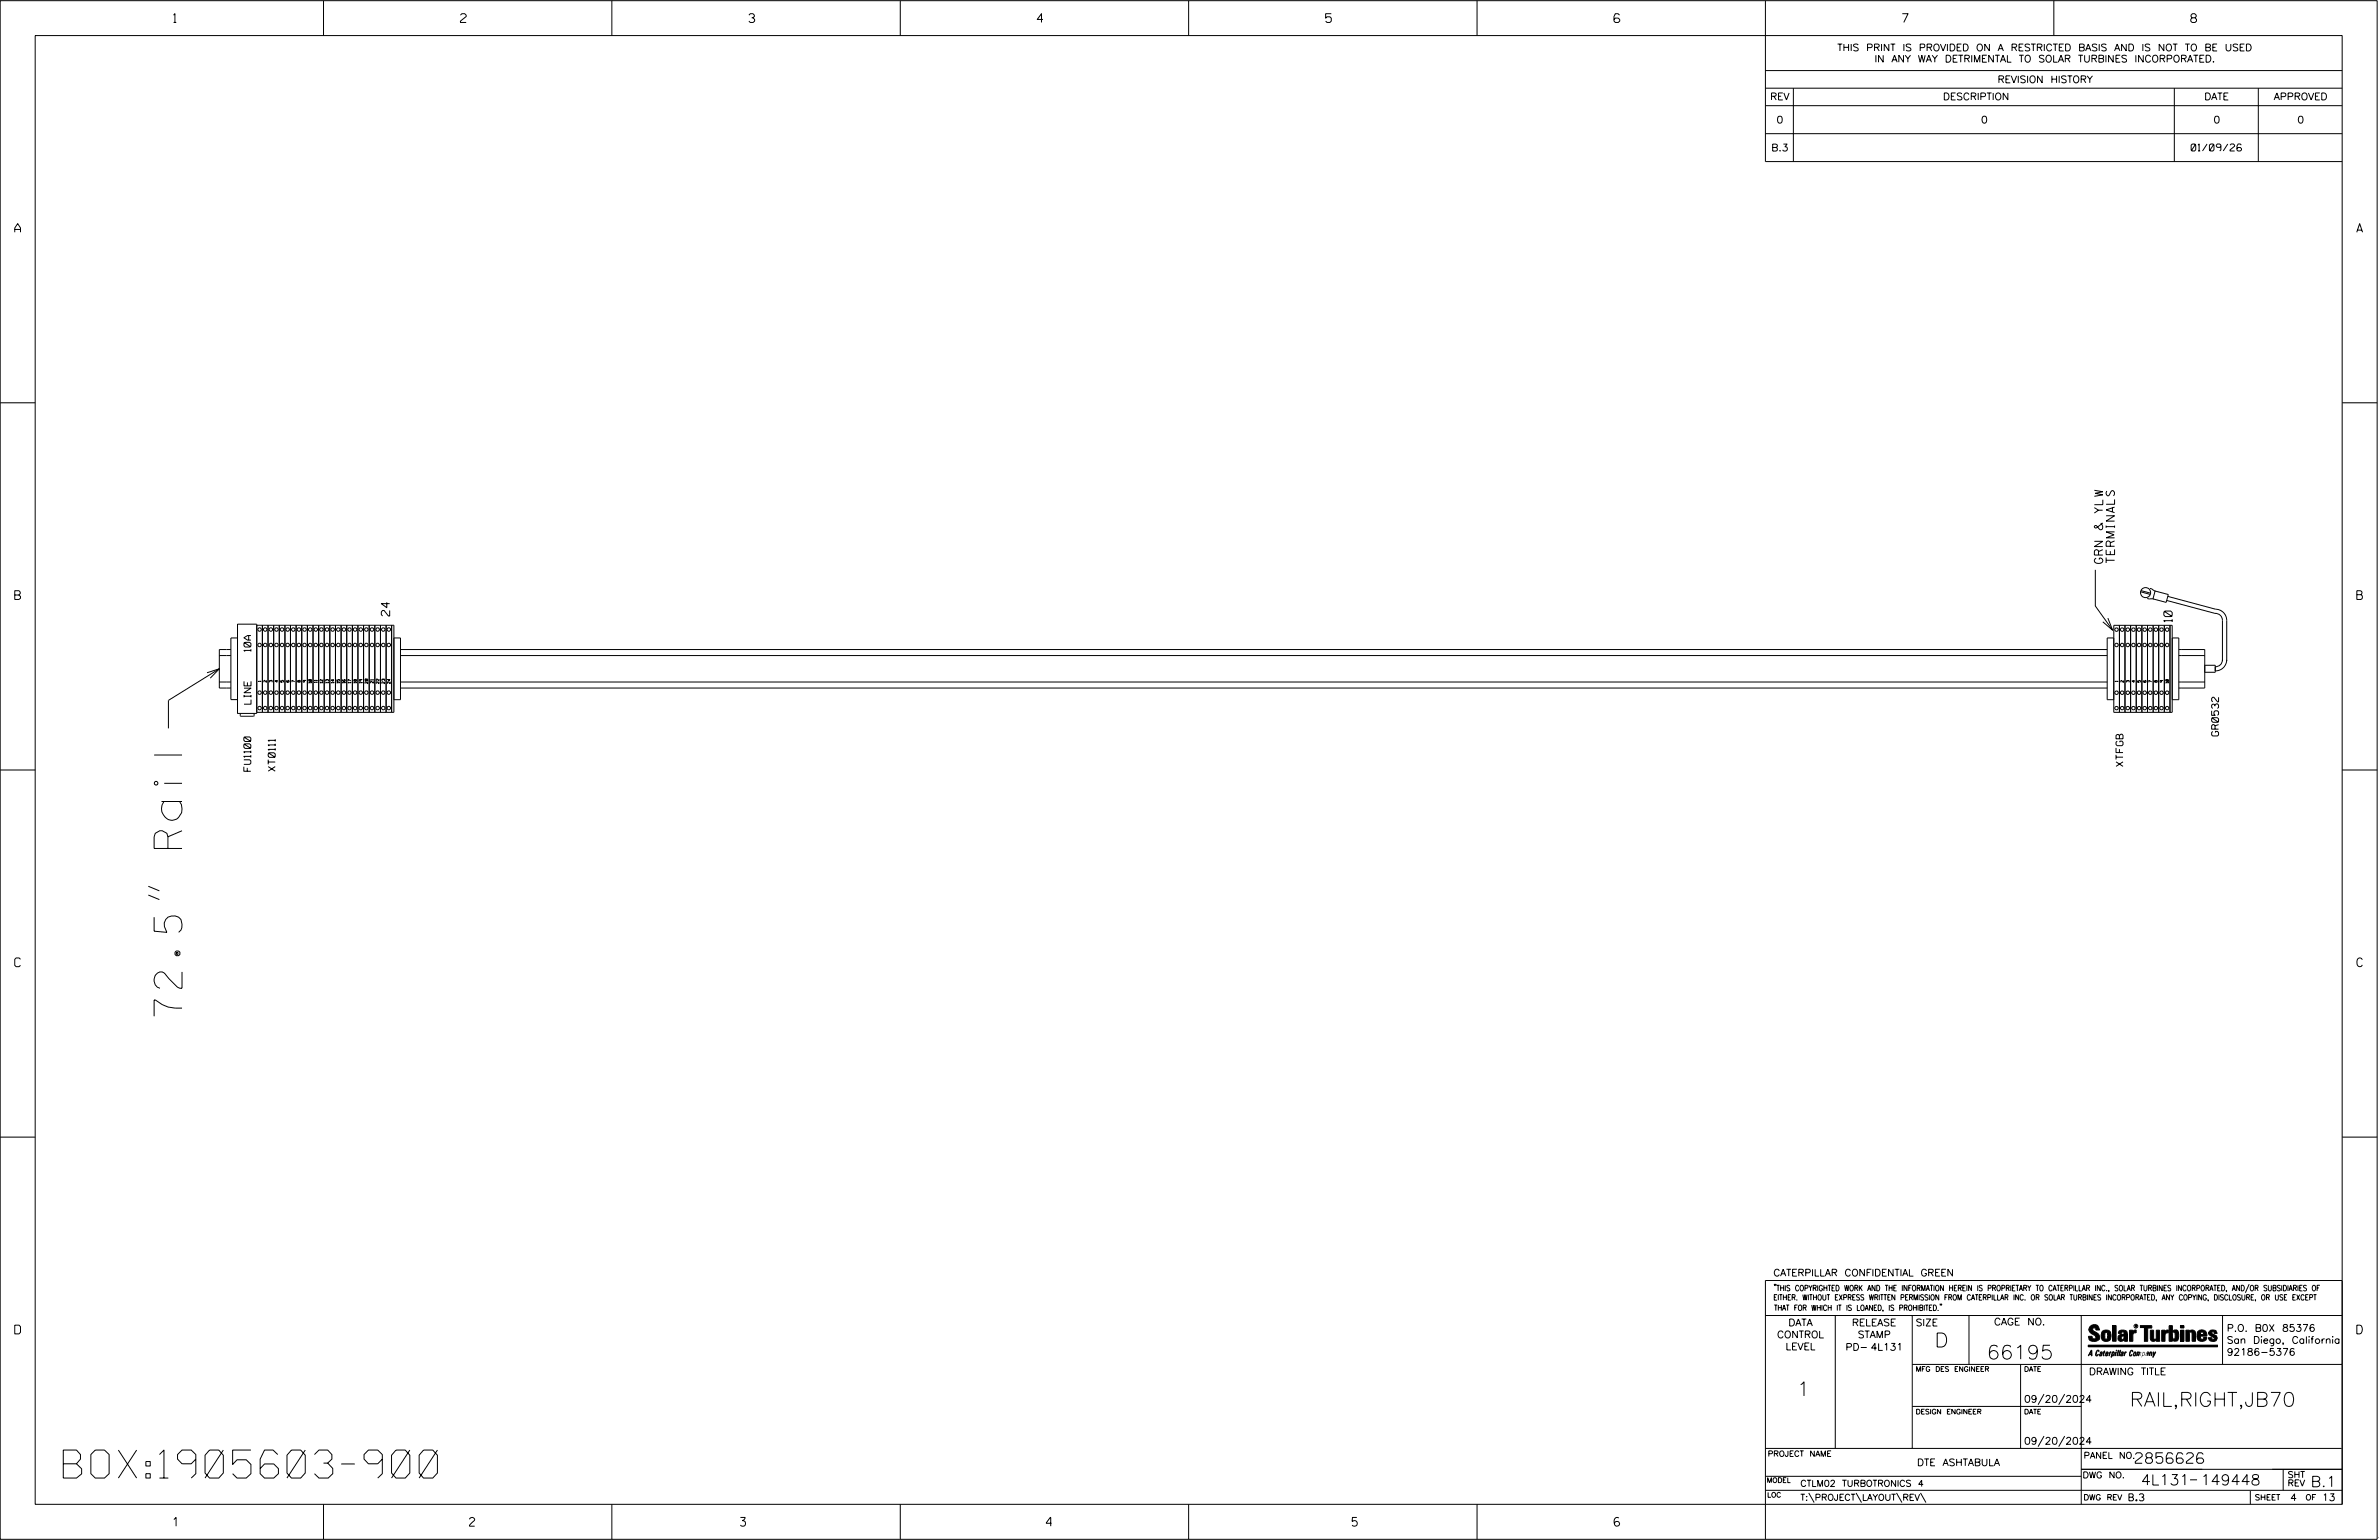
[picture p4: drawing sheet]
<svg xmlns="http://www.w3.org/2000/svg" width="864mm" height="559mm" viewBox="0 0 864 559" stroke-linecap="round" stroke-linejoin="round" font-family="sans-serif">
<defs><g id="words">
<g font-size="10.2">
<text x="66.1" y="368.8" transform="rotate(-90 66.1 368.8)">72.5&quot; Rail</text>
<text x="23" y="536.3">BOX:1905603-900</text>
</g>
<g font-size="5.1">
<text x="702.3" y="488.8">D</text>
<text x="721.2" y="493.2">66195</text>
<text x="652.2" y="506.5">1</text>
<text x="773.1" y="510.3">RAIL,RIGHT,JB70</text>
</g>
<g font-size="3.8">
<text x="775.1" y="531">2856626</text>
<text x="777.2" y="538.9">4L131</text>
<text x="798.8" y="538.9">149448</text>
<text x="838.8" y="539.5">B.1</text>
</g>
<g font-size="3.2">
<text x="63" y="8.2">1</text>
<text x="167.2" y="8.2">2</text>
<text x="271.8" y="8.2">3</text>
<text x="376.5" y="8.2">4</text>
<text x="481.2" y="8.2">5</text>
<text x="690.6" y="8.2">7</text>
<text x="795.3" y="8.2">8</text>
<text x="5.4" y="84.3">A</text>
<text x="855.5" y="84.3">A</text>
<text x="5.4" y="217.5">B</text>
<text x="855.6" y="217.5">B</text>
<text x="5.4" y="350.8">C</text>
<text x="855.6" y="350.8">C</text>
<text x="5.4" y="484">D</text>
<text x="855.6" y="484">D</text>
<text x="62.8" y="553.8">1</text>
<text x="170.4" y="553.8">2</text>
<text x="268.8" y="553.8">3</text>
<text x="379.8" y="553.8">4</text>
<text x="490.8" y="553.8">5</text>
<text x="585.9" y="553.8">6</text>
</g>
<g font-size="3">
<text x="763.3" y="204.4" transform="rotate(-90 763.3 204.4)">GRN &amp; YLW</text>
<text x="767.6" y="204.3" transform="rotate(-90 767.6 204.3)">TERMINALS</text>
<text x="141.5" y="223.5" transform="rotate(-90 141.5 223.5)">24</text>
<text x="788.5" y="225.7" transform="rotate(-90 788.5 225.7)">10</text>
</g>
<g font-size="2.5">
<text x="666.9" y="18.5">THIS PRINT IS PROVIDED ON A RESTRICTED BASIS AND IS NOT TO BE USED</text>
<text x="680.5" y="22.6">IN ANY WAY DETRIMENTAL TO SOLAR TURBINES INCORPORATED.</text>
<text x="725.1" y="30">REVISION HISTORY</text>
<text x="642.6" y="36.3">REV</text>
<text x="705.3" y="36.3">DESCRIPTION</text>
<text x="800.2" y="36.3">DATE</text>
<text x="825.4" y="36.3">APPROVED</text>
<text x="644.9" y="44.7">0</text>
<text x="719.1" y="44.7">0</text>
<text x="803.5" y="44.7">0</text>
<text x="834" y="44.7">0</text>
<text x="643" y="54.8">B.3</text>
<text x="795.4" y="54.8">01/09/26</text>
<text x="91.1" y="236.4" transform="rotate(-90 91.1 236.4)">10A</text>
<text x="91.1" y="255.5" transform="rotate(-90 91.1 255.5)">LINE</text>
<text x="805.4" y="267.1" transform="rotate(-90 805.4 267.1)">GR0532</text>
<text x="91" y="279.8" transform="rotate(-90 91 279.8)">FU1100</text>
<text x="99.9" y="279.8" transform="rotate(-90 99.9 279.8)">XT0111</text>
<text x="770.7" y="278.1" transform="rotate(-90 770.7 278.1)">XTFGB</text>
<text x="643.8" y="463">CATERPILLAR CONFIDENTIAL GREEN</text>
<text x="645.1" y="485.5">CONTROL</text>
<text x="649.2" y="481.1">DATA</text>
<text x="672.3" y="481.1">RELEASE</text>
<text x="674.4" y="485.5">STAMP</text>
<text x="695.4" y="481.1">SIZE</text>
<text x="723.8" y="480.8">CAGE NO.</text>
<text x="808.4" y="483.1">P.O. B0X 85376</text>
<text x="648.2" y="489.8">LEVEL</text>
<text x="669.9" y="490">PD- 4L131</text>
<text x="808.4" y="487.5">San Diego, California</text>
<text x="808.4" y="491.8">92186-5376</text>
<text x="758.3" y="498.9">DRAWING TITLE</text>
<text x="734.8" y="508.9">09/20/2024</text>
<text x="734.8" y="524.1">09/20/2024</text>
<text x="695.9" y="531.9">DTE ASHTABULA</text>
<text x="772.8" y="544.6">B.3</text>
<text x="831.4" y="544.6">4</text>
<text x="842.9" y="544.6">13</text>
</g>
<g font-size="2.3">
<text x="756.4" y="529.2">PANEL NO.</text>
<text x="653.5" y="539.4">CTLM02 TURBOTRONICS 4</text>
<text x="756" y="536.3">DWG NO.</text>
<text x="830.4" y="539.3">REV</text>
<text x="830.4" y="536.2">SHT</text>
<text x="653.5" y="544.5">T:\PROJECT\LAYOUT\REV\</text>
</g>
<g font-size="2">
<text x="643.8" y="468.4">&quot;THIS COPYRIGHTED WORK AND THE INFORMATION HEREIN IS PROPRIETARY TO CATERPILLAR INC., SOLAR TURBINES INCORPORATED, AND/OR SUBSIDIARIES OF</text>
<text x="643.8" y="471.8">EITHER. WITHOUT EXPRESS WRITTEN PERMISSION FROM CATERPILLAR INC. OR SOLAR TURBINES INCORPORATED, ANY COPYING, DISCLOSURE, OR USE EXCEPT</text>
<text x="644" y="475.6">THAT FOR WHICH IT IS LOANED, IS PROHIBITED.&quot;</text>
<text x="641.7" y="528.5">PROJECT NAME</text>
<text x="756.3" y="544.3">DWG REV</text>
<text x="818.5" y="544.3">SHEET</text>
<text x="836.9" y="544.3">OF</text>
</g>
<g font-size="1.8">
<text x="695.4" y="497.6">MFG DES ENGINEER</text>
<text x="734.8" y="497.6">DATE</text>
<text x="695.4" y="513.1">DESIGN ENGINEER</text>
<text x="734.8" y="513.1">DATE</text>
<text x="641.3" y="538">MODEL</text>
<text x="641.5" y="543.3">LOC</text>
</g>
<g font-size="1">
<text x="94.7" y="247.4" transform="rotate(-90 94.7 247.4)">1</text>
<text x="96.8" y="247.5" transform="rotate(-90 96.8 247.5)">2</text>
<text x="98.8" y="247.5" transform="rotate(-90 98.8 247.5)">3</text>
<text x="100.9" y="247.5" transform="rotate(-90 100.9 247.5)">4</text>
<text x="102.9" y="247.5" transform="rotate(-90 102.9 247.5)">5</text>
<text x="104.9" y="247.5" transform="rotate(-90 104.9 247.5)">6</text>
<text x="107" y="247.5" transform="rotate(-90 107 247.5)">7</text>
<text x="109" y="247.5" transform="rotate(-90 109 247.5)">8</text>
<text x="111.1" y="247.5" transform="rotate(-90 111.1 247.5)">9</text>
<text x="113.1" y="247.9" transform="rotate(-90 113.1 247.9)">10</text>
<text x="115.1" y="247.7" transform="rotate(-90 115.1 247.7)">11</text>
<text x="117.2" y="247.9" transform="rotate(-90 117.2 247.9)">12</text>
<text x="119.2" y="247.9" transform="rotate(-90 119.2 247.9)">13</text>
<text x="121.3" y="247.9" transform="rotate(-90 121.3 247.9)">14</text>
<text x="123.3" y="247.9" transform="rotate(-90 123.3 247.9)">15</text>
<text x="125.3" y="247.9" transform="rotate(-90 125.3 247.9)">16</text>
<text x="127.4" y="247.9" transform="rotate(-90 127.4 247.9)">17</text>
<text x="129.4" y="247.9" transform="rotate(-90 129.4 247.9)">18</text>
<text x="131.5" y="247.9" transform="rotate(-90 131.5 247.9)">19</text>
<text x="133.5" y="248" transform="rotate(-90 133.5 248)">20</text>
<text x="135.5" y="247.9" transform="rotate(-90 135.5 247.9)">21</text>
<text x="137.6" y="248" transform="rotate(-90 137.6 248)">22</text>
<text x="139.6" y="248" transform="rotate(-90 139.6 248)">23</text>
<text x="141.7" y="248" transform="rotate(-90 141.7 248)">24</text>
<text x="768.8" y="247.4" transform="rotate(-90 768.8 247.4)">1</text>
<text x="770.9" y="247.6" transform="rotate(-90 770.9 247.6)">2</text>
<text x="772.9" y="247.6" transform="rotate(-90 772.9 247.6)">3</text>
<text x="775" y="247.6" transform="rotate(-90 775 247.6)">4</text>
<text x="777" y="247.6" transform="rotate(-90 777 247.6)">5</text>
<text x="781.1" y="247.6" transform="rotate(-90 781.1 247.6)">7</text>
<text x="783.1" y="247.6" transform="rotate(-90 783.1 247.6)">8</text>
<text x="785.2" y="247.6" transform="rotate(-90 785.2 247.6)">9</text>
<text x="787.2" y="247.9" transform="rotate(-90 787.2 247.9)">10</text>
</g>
<text font-size=".9" x="775.1" y="481.7">R</text>
</g></defs>
<g fill="none" stroke="#000" stroke-width=".36">
<path d="M.1 .2h862.8v558.4h-862.8zM12.8 12.9h837.4v533h-837.4zM117.4 .2v12.7M222.1 .2v12.7M326.8 .2v12.7M431.5 .2v12.7M536.2 .2v12.7M587.9 5.5l-.5-.5h-1l-.5 1v1.7l.5 .4h1l.6-.4v-.6l-.6-.5h-1l-.5 .5M640.9 .2v58.4h209.3M745.6 .2v12.7M640.9 25.6h209.3M640.9 32h209.3"/>
<path d="M640.9 38.3h209.3M651 32v26.6M789.3 32v26.6M819.8 32v26.6M640.9 48.5h209.3M.1 146.2h12.7M850.2 146.2h12.7M760.6 206.8v13.1l6.3 8.8M777.1 214.7l3.5 1M777.2 214.3l3.5 .9M779.5 217.2l2.3 .2M780.5 213.5l2 1"/>
<path d="M782.3 214.5l4.8 1.2-.8 2.9-4.8-1.3zM786.5 217.9l17.6 4.7a2.54 2.54 0 0 1 2.7 2.5v14.8M786.9 216.4l17.4 4.7a4.1 4.1 0 0 1 4 4v14.8M79.6 237.9h4.2M83.8 235.7h-4.2v14h4.2M86.2 226.5h7v32.4h-7zM86.2 231.5h-2.4v22.4h2.4M93.2 226.9h49.8v31.6h-49.8M95.2 226.9v31.6M97.3 226.9v31.6M99.3 226.9v31.6M101.4 226.9v31.6"/>
<path d="M103.4 226.9v31.6M105.4 226.9v31.6M107.5 226.9v31.6M109.5 226.9v31.6M111.6 226.9v31.6M113.6 226.9v31.6M115.7 226.9v31.6M117.7 226.9v31.6M119.7 226.9v31.6M121.8 226.9v31.6M123.8 226.9v31.6M125.9 226.9v31.6"/>
<path d="M127.9 226.9v31.6M129.9 226.9v31.6M132 226.9v31.6M134 226.9v31.6M136.1 226.9v31.6M138.1 226.9v31.6M140.2 226.9v31.6M142.2 226.9v31.6M143 231.5h2.4v22.4h-2.4M145.4 235.7h619.5M145.4 237.9h619.5M765.2 224.3l1.7 4.4-3.6-3.1"/>
<path d="M767.3 231.5h-2.4v22.4h2.4M767.3 226.9h21.2v31.6h-21.2zM769.4 226.9v31.6M771.4 226.9v31.6M773.4 226.9v31.6M775.5 226.9v31.6M777.5 226.9v31.6M779.6 226.9v31.6M781.6 226.9v31.6M783.6 226.9v31.6M785.7 226.9v31.6M787.7 226.9v31.6"/>
<path d="M788.5 231.5h2.4v22.4h-2.4M790.9 235.7h9.4v14h-9.4M790.9 237.9h9.4M806.8 239.4a2.53 2.53 0 0 1-2.6 2.5M808.3 239.4a4.1 4.1 0 0 1-4.1 4.1M75.1 244.1l4.5-1.4-3.3 3.4M79.6 247.5h4.2M79.6 242.7l-18.5 11.4v10.2M87.2 258.9l.2 1h4.6l.3-1M145.4 247.5h619.5M145.4 249.7h619.5M778.2 246.9l-.2 .5 .4 .2h.5l.1-.5h-.5l.2 .5"/>
<path d="M790.9 247.5h9.4M800.3 241.4h3.9v2.5h-3.9M.1 279.4h12.7M850.2 279.4h12.7M53.8 324.8l4.1 1.6M53.8 321.6l4.1 1.7M.1 412.6h12.7M850.2 412.6h12.7M640.9 477.3h209.3M644.2 466.1l-.1 .4M644.7 466.1l-.2 .4M666.2 477.3v48.3"/>
<path d="M694.2 477.3v48.3M704.4 473.3l-.1 .4M704.8 473.3l-.1 .4M714.8 477.3v17.8M755.5 477.3v68.6M806.8 477.3v17.8M816.5 466l-1.4 3.1M850.2 464.6h-209.3v94M850.2 464.8v81.1M694.2 495.1h156M733.5 495.1v30.5M758.6 481.4a2.02 2.02 0 0 1 3.1-.1l.5 1.3h-1.3l-.2-.6-.4-.2-.6 .1-.1 .4 .4 .7a2.46 2.46 0 0 1 2.2 2.9 2.83 2.83 0 0 1-3.8 .3l-.3-1.3h1.3l.2 .7 .6 .3 .5-.2 .2-.5-.4-.6-1.9-1.2-.4-.9z"/>
<path d="M759.2 491.3h-.7l.7-1.2v1.9h.2l-.1-2.1-1.3 2.1 .5-.5h.7M761.3 490l.3-.2 .4 .3-.1 .3-.3-.4-.4 .3-.3 1.6h.4l.4-.5-.3 .6-.4 .1-.3-.4zM762.6 490.6l.5-.1-.1 1.4h-.9a.74 .74 0 0 1 .9-.8l-.3 .7-.5 .1 .2-.5 .6-.2v-.5l-.7 .2zM763 483.2a2.17 2.17 0 0 1 3.1 0l.3 1.4-.3 1.5a2.17 2.17 0 0 1-3.1 0l-.3-1.5zM763.6 490.5l.4-.4 .2 .6h-.3l-.3 .9 .2 .4-.3-.1zM764.1 483.7l.5-.4 .4 .3v2.2l-.4 .2-.5-.2zM764.6 491.1l.6 .2v-.7l-.4-.1-.4 .6-.1 .8h.6M764.6 491.1l-.1 .8h.4M764.6 482.6v.8M764.8 490.7l.4 .1v.3h-.6zM765 491.5l-.1 .4zM766 490.5l-.5 1.5z"/>
<path d="M766 490.8l.4-.3-.4 .4M766.9 481h1.3v5.7h-1.3zM767 490.8l.5 .1-.3 .8-.4 .2zM767.3 490.5h-.5l-.5 2M767.3 490.5a.8 .8 0 0 1 .2 1 .8 .8 0 0 1-.9 .4l-.1 .6M767.3 490.5l-.1 .2M768.1 490.5l-.4 1.5zM768.2 489.9h.3l-.1 .2h-.2zM769 489.9l-.5 2.1zM769.7 489.9l-.6 2.1zM770.1 491.4l.5-.3-.5 .8zM770.4 491.9h.1"/>
<path d="M770.6 491.1l.1-.4-.7 .2 .1-.3 .6-.1 .2 .3-.5 1.1M770.6 491.1a.74 .74 0 0 0-.8 .8h.6M771 484.8h-.7l-.3 .6 .4 .7 .5-.3 .1-2.4h-.8l-.1 .4h-1.2a1.71 1.71 0 0 1 1.8-1.3 1.71 1.71 0 0 1 1.6 1.4v2.8h-1.1l-.1-.6M771 484.2l-1.5 .1a1.41 1.41 0 0 0 0 2.4l.5 .1 1.1-.7M771.2 486.1h-.1M771.4 490.5l.1 .3 .4-.3-.9 1.5zM771.5 490.8h.1M773 482.7h1.2v.5l.5-.5 .7-.1v1h-.6l-.5 .4-.1 2.7h-1.2zM773.3 490.3l.6-.4 .4 .2-.1 .4-.3-.4a1.28 1.28 0 0 0-.5 1.8l.6-.4-.1 .4-.8 .1zM774.7 490.8l.5-.3a.88 .88 0 0 1 .2 .9 .88 .88 0 0 1-.7 .7l-.2-.2zM774.8 490.9h.5l-.3 1h-.3l-.2-.2zM775.2 490.5l-.1 .2"/>
<path d="M776.8 481h4.3v.9h-1.5v4.8h-1.3M776.8 490.6l-.8 .2v-.3l-.4 1.5 .8-1.3v1.3l.3-1.2M779.3 491.1h.4M779.6 490.5h.3l-.3 1.4M779.6 490.7h.2l-.1 .4M779.7 491.1l-.1 .4M779.7 491.1l-.4 .2M780.1 492l.4-1.5 .1 .3 .3-.3 .3 .2-.3 1.3v-1.3l-.7 1.3M780.6 482.7h1.2v2.7l.1 .4 .4 .3 .4-.7v-2.7h1.2l.1 4h-1.3v-.5l-1.1 .6-.7-.3-.3-.7zM781.6 492.5l1-2-.8 1.3-.2-1.3-.2 2M784.7 482.7h1.2v.5l.5-.5 .7-.1v1h-.5l-.6 .4-.1 2.7h-1.2zM787.4 481h1.2v2a1.4 1.4 0 0 1 2.2 .2l.1 1.4-.4 1.9-1.5 .1-.4-.5v-1l.5 .9 .5-.3v-2.1l-.5-.4-.5 .7v2.8h-1.2z"/>
<path d="M791.5 482.7h1.3v4h-1.3zM791.5 481h1.3v.9h-1.3zM793.5 482.7h1.3v.4l.7-.5 1.1 .2 .4 .6v3.3h-1.2l-.3-3.4-.7 .2v3.2h-1.3zM794.8 483.1h.1M797.7 483.2a1.92 1.92 0 0 1 2.4-.5 1.92 1.92 0 0 1 1 2.1h-2.3v.8l.6 .5 .5-.3v-.5h1.2a1.83 1.83 0 0 1-2.1 1.4 1.83 1.83 0 0 1-1.5-2.1zM798.8 484.2v.6M799.1 483.4h.6l.2 .8h-1.1zM804.6 482.9a1.84 1.84 0 0 0-2.9 .8 3.3 3.3 0 0 0 2.2 1.9l-.5 .5-.4-.3-.1-.4h-1.2l.1 .6a1.92 1.92 0 0 0 2.9 .4M804.9 483.8h-1.2l-.2-.6-.5 .1-.1 .3 .1 .3 1.8 .9M805.1 488.1h-47.1v.6h47.1M694.2 510.3h61.3M742 505.8l-2.2 3.9"/>
<path d="M749.5 505.8l-2.2 3.9M640.9 525.6h209.2M640.9 535.7h114.6M742 521.1l-2.2 3.8M749.5 521.1l-2.2 3.8M755.5 533.2h94.7M795 537h2.6M828.8 533.2v7.6M117.4 545.9v12.7M222.1 545.9v12.7M326.8 545.9v12.7M431.5 545.9v12.7"/>
<path d="M536.2 545.9v12.7M640.9 540.8h209.3M656.6 541.7l2 3.5M673.8 541.7l1.9 3.5M688.4 541.7l2 3.5M697.2 541.7l1.9 3.5M816.9 541v4.9M863.5 558h.1"/>
<circle cx="778.9" cy="215" r="1.83"/>
<circle cx="94.2" cy="234" r=".64"/>
<circle cx="94.2" cy="228.4" r=".64"/>
<circle cx="96.3" cy="228.4" r=".64"/>
<circle cx="96.3" cy="234" r=".64"/>
<circle cx="98.3" cy="234" r=".64"/>
<circle cx="98.3" cy="228.4" r=".64"/>
<circle cx="100.4" cy="234" r=".64"/>
<circle cx="100.4" cy="228.4" r=".64"/>
<circle cx="102.4" cy="234" r=".63"/>
<circle cx="102.4" cy="228.4" r=".63"/>
<circle cx="104.4" cy="234" r=".64"/>
<circle cx="104.4" cy="228.4" r=".64"/>
<circle cx="106.5" cy="234" r=".64"/>
<circle cx="106.5" cy="228.4" r=".64"/>
<circle cx="108.5" cy="234" r=".64"/>
<circle cx="108.5" cy="228.4" r=".64"/>
<circle cx="110.6" cy="234" r=".64"/>
<circle cx="110.6" cy="228.4" r=".64"/>
<circle cx="112.6" cy="228.4" r=".64"/>
<circle cx="112.6" cy="234" r=".64"/>
<circle cx="114.6" cy="234" r=".63"/>
<circle cx="114.6" cy="228.4" r=".63"/>
<circle cx="116.7" cy="228.4" r=".64"/>
<circle cx="116.7" cy="234" r=".64"/>
<circle cx="118.7" cy="234" r=".64"/>
<circle cx="118.7" cy="228.4" r=".64"/>
<circle cx="120.8" cy="234" r=".64"/>
<circle cx="120.8" cy="228.4" r=".64"/>
<circle cx="122.8" cy="234" r=".64"/>
<circle cx="122.8" cy="228.4" r=".64"/>
<circle cx="124.8" cy="234" r=".64"/>
<circle cx="124.8" cy="228.4" r=".64"/>
<circle cx="126.9" cy="234" r=".63"/>
<circle cx="126.9" cy="228.4" r=".63"/>
<circle cx="128.9" cy="234" r=".64"/>
<circle cx="128.9" cy="228.4" r=".64"/>
<circle cx="131" cy="234" r=".64"/>
<circle cx="131" cy="228.4" r=".64"/>
<circle cx="133" cy="234" r=".64"/>
<circle cx="133" cy="228.4" r=".64"/>
<circle cx="135" cy="234" r=".64"/>
<circle cx="135" cy="228.4" r=".64"/>
<circle cx="137.1" cy="234" r=".64"/>
<circle cx="137.1" cy="228.4" r=".64"/>
<circle cx="139.1" cy="234" r=".63"/>
<circle cx="139.1" cy="228.4" r=".63"/>
<circle cx="141.1" cy="234" r=".64"/>
<circle cx="141.1" cy="228.4" r=".64"/>
<circle cx="768.3" cy="228.5" r=".63"/>
<circle cx="768.3" cy="234" r=".63"/>
<circle cx="770.4" cy="228.5" r=".64"/>
<circle cx="770.4" cy="234" r=".64"/>
<circle cx="772.4" cy="228.5" r=".64"/>
<circle cx="772.4" cy="234" r=".64"/>
<circle cx="774.5" cy="234" r=".64"/>
<circle cx="774.5" cy="228.5" r=".64"/>
<circle cx="776.5" cy="228.5" r=".64"/>
<circle cx="776.5" cy="234" r=".64"/>
<circle cx="778.5" cy="234" r=".64"/>
<circle cx="778.5" cy="228.5" r=".64"/>
<circle cx="780.6" cy="228.5" r=".63"/>
<circle cx="780.6" cy="234" r=".63"/>
<circle cx="782.6" cy="228.5" r=".64"/>
<circle cx="782.6" cy="234" r=".64"/>
<circle cx="784.6" cy="234" r=".64"/>
<circle cx="784.6" cy="228.5" r=".64"/>
<circle cx="786.7" cy="228.5" r=".64"/>
<circle cx="786.7" cy="234" r=".64"/>
<circle cx="94.2" cy="251.3" r=".64"/>
<circle cx="94.2" cy="256.9" r=".64"/>
<circle cx="96.3" cy="256.9" r=".64"/>
<circle cx="96.3" cy="251.3" r=".64"/>
<circle cx="98.3" cy="256.9" r=".64"/>
<circle cx="98.3" cy="251.3" r=".64"/>
<circle cx="100.4" cy="251.3" r=".64"/>
<circle cx="100.4" cy="256.9" r=".64"/>
<circle cx="102.4" cy="256.9" r=".63"/>
<circle cx="102.4" cy="251.3" r=".63"/>
<circle cx="104.4" cy="256.9" r=".64"/>
<circle cx="104.4" cy="251.3" r=".64"/>
<circle cx="106.5" cy="251.3" r=".64"/>
<circle cx="106.5" cy="256.9" r=".64"/>
<circle cx="108.5" cy="251.3" r=".64"/>
<circle cx="108.5" cy="256.9" r=".64"/>
<circle cx="110.6" cy="256.9" r=".64"/>
<circle cx="110.6" cy="251.3" r=".64"/>
<circle cx="112.6" cy="251.3" r=".64"/>
<circle cx="112.6" cy="256.9" r=".64"/>
<circle cx="114.6" cy="251.3" r=".63"/>
<circle cx="114.6" cy="256.9" r=".63"/>
<circle cx="116.7" cy="256.9" r=".64"/>
<circle cx="116.7" cy="251.3" r=".64"/>
<circle cx="118.7" cy="251.3" r=".64"/>
<circle cx="118.7" cy="256.9" r=".64"/>
<circle cx="120.8" cy="251.3" r=".64"/>
<circle cx="120.8" cy="256.9" r=".64"/>
<circle cx="122.8" cy="251.3" r=".64"/>
<circle cx="122.8" cy="256.9" r=".64"/>
<circle cx="124.8" cy="256.9" r=".64"/>
<circle cx="124.8" cy="251.3" r=".64"/>
<circle cx="126.9" cy="256.9" r=".63"/>
<circle cx="126.9" cy="251.3" r=".63"/>
<circle cx="128.9" cy="256.9" r=".64"/>
<circle cx="128.9" cy="251.3" r=".64"/>
<circle cx="131" cy="256.9" r=".64"/>
<circle cx="131" cy="251.3" r=".64"/>
<circle cx="133" cy="256.9" r=".64"/>
<circle cx="133" cy="251.3" r=".64"/>
<circle cx="135" cy="251.3" r=".64"/>
<circle cx="135" cy="256.9" r=".64"/>
<circle cx="137.1" cy="251.3" r=".64"/>
<circle cx="137.1" cy="256.9" r=".64"/>
<circle cx="139.1" cy="251.3" r=".63"/>
<circle cx="139.1" cy="256.9" r=".63"/>
<circle cx="141.1" cy="251.3" r=".64"/>
<circle cx="141.1" cy="256.9" r=".64"/>
<circle cx="768.3" cy="257" r=".62"/>
<circle cx="768.3" cy="251.4" r=".63"/>
<circle cx="770.4" cy="257" r=".63"/>
<circle cx="770.4" cy="251.4" r=".64"/>
<circle cx="772.4" cy="257" r=".63"/>
<circle cx="772.4" cy="251.4" r=".64"/>
<circle cx="774.4" cy="257" r=".63"/>
<circle cx="774.5" cy="251.4" r=".64"/>
<circle cx="776.5" cy="257" r=".63"/>
<circle cx="776.5" cy="251.4" r=".64"/>
<circle cx="778.5" cy="257" r=".63"/>
<circle cx="778.5" cy="251.4" r=".64"/>
<circle cx="780.6" cy="256.9" r=".62"/>
<circle cx="780.6" cy="251.3" r=".63"/>
<circle cx="782.6" cy="257" r=".63"/>
<circle cx="782.6" cy="251.4" r=".64"/>
<circle cx="784.6" cy="257" r=".63"/>
<circle cx="784.6" cy="251.4" r=".64"/>
<circle cx="786.7" cy="257" r=".63"/>
<circle cx="786.7" cy="251.4" r=".64"/>
<circle cx="775.4" cy="481.2" r=".69"/>
</g>
<g fill="#000">
<path d="M768.1 490.5l-.4 1.5zM768.2 489.9h.3l-.1 .2h-.2zM769 489.9l-.5 2.1zM769.7 489.9l-.6 2.1zM791.5 481h1.3v.9h-1.3zM791.5 482.7h1.3v4h-1.3zM758 488.1h47.1v.6h-47.1z"/>
<path d="M759.2 489.9l-1.2 2.1 .5-.5h.7v.5h.2zM759.2 490.1v1.2h-.7z" fill-rule="evenodd"/>
<path d="M758.6 481.4a2.02 2.02 0 0 1 3.1-.1l.5 1.3h-1.3l-.2-.6-.4-.2-.6 .1-.1 .4 .4 .7a2.46 2.46 0 0 1 2.2 2.9 2.83 2.83 0 0 1-3.8 .3l-.3-1.3h1.3l.2 .7 .6 .3 .5-.2 .2-.5-.4-.6-1.9-1.2-.4-.9z" fill-rule="evenodd"/>
<path d="M761.3 490l.3-.2 .4 .3-.1 .3-.3-.4-.4 .3-.3 1.6h.4l.4-.5-.3 .6-.4 .1-.3-.4z" fill-rule="evenodd"/>
<path d="M762.6 490.6l.5-.1-.1 1.4h-.9a.74 .74 0 0 1 .9-.8l-.6 .3-.2 .5 .5-.1 .3-.6v-.5l-.7 .2z" fill-rule="evenodd"/>
<path d="M763.6 490.5l.4-.4 .2 .6h-.3l-.3 .9 .2 .4-.3-.1z" fill-rule="evenodd"/>
<path d="M764.8 490.5l.5 .3-.1 .5h-.6l.6-.2v-.3l-.4-.1-.3 1.2h.4l.3-.4-.6 .6-.3-.2v-.4z" fill-rule="evenodd"/>
<path d="M763 483.2a2.17 2.17 0 0 1 3.1 0l.3 1.4-.3 1.5a2.17 2.17 0 0 1-3.1 0l-.3-1.5zM764.1 483.7v2.1l.5 .2 .4-.2v-2.2l-.4-.3z" fill-rule="evenodd"/>
<path d="M766 490.5v.3l.4-.1-.4 .2-.5 1.1z" fill-rule="evenodd"/>
<path d="M766.8 490.5l-.5 2 .3-.6a.71 .71 0 0 0 .9-.5 .71 .71 0 0 0-.4-.9zM767 490.8l.5 .1-.3 .8-.4 .2z" fill-rule="evenodd"/>
<path d="M766.9 481h1.3v5.7h-1.3z" fill-rule="evenodd"/>
<path d="M770.1 490.6l.6-.1 .2 .3-.4 1.2-.5 .1-.2-.5 .3-.5h.5l-.7 .5v.3l.4-.1 .4-.9-.5-.2-.2 .2z" fill-rule="evenodd"/>
<path d="M769.4 482.8l-.5 1h1.2l.1-.4h.8v.8l-1.5 .1a1.41 1.41 0 0 0 0 2.4l.5 .1 1.1-.7 .1 .6h1.1v-2.8a1.79 1.79 0 0 0-2.4-1.2zM770.3 484.8h.7l-.1 1-.5 .3-.4-.7z" fill-rule="evenodd"/>
<path d="M771.4 490.5l.1 .3 .4-.3-.9 1.5z" fill-rule="evenodd"/>
<path d="M773 482.7h1.2v.5l.5-.5 .7-.1v1h-.6l-.5 .4-.1 2.7h-1.2z" fill-rule="evenodd"/>
<path d="M773.3 490.3l.6-.4 .4 .2-.1 .4-.3-.4a1.28 1.28 0 0 0-.5 1.8l.6-.4-.3 .5h-.6z" fill-rule="evenodd"/>
<path d="M774.7 490.8l-.2 1.1h.7a.96 .96 0 0 0 0-1.4zM774.8 490.9h.5l-.1 .6-.5 .4-.2-.2z" fill-rule="evenodd"/>
<path d="M776 490.5v.3l.4-.3 .2 .3 .7-.2-.3 1.4v-1.3l-.6 1.3v-1.3l-.8 1.3z" fill-rule="evenodd"/>
<path d="M776.8 481h4.3v.9h-1.5v4.8h-1.3v-4.8h-1.5z" fill-rule="evenodd"/>
<path d="M777.9 490.5l-.5 2 .3-.6a.71 .71 0 0 0 .9-.5 .71 .71 0 0 0-.4-.9zM778.1 490.8l.3-.1 .1 .4-.5 .8-.2-.5z" fill-rule="evenodd"/>
<path d="M779.3 490.6l.6-.1-.3 1.5-.7-.1a.67 .67 0 0 1 .8-.8l-.6 .3-.1 .5 .4-.1 .4-.9-.4-.2-.3 .2z" fill-rule="evenodd"/>
<path d="M780.5 490.5l.1 .3 .3-.3 .3 .2-.3 1.3v-1.3l-.8 1.3z" fill-rule="evenodd"/>
<path d="M780.6 482.7h1.2v2.7l.1 .4 .4 .3 .4-.7v-2.7h1.2l.1 4h-1.3v-.5l-1.1 .6-.7-.3-.3-.7z" fill-rule="evenodd"/>
<path d="M781.6 490.5l.2 1.3 .8-1.3-1.2 2z" fill-rule="evenodd"/>
<path d="M784.7 482.7h1.2v.5l.5-.5 .7-.1v1h-.5l-.6 .4-.1 2.7h-1.2z" fill-rule="evenodd"/>
<path d="M787.4 481h1.2v2a1.4 1.4 0 0 1 2.2 .2l.1 1.4-.4 1.9-1.5 .1-.4-.5v-1l.5 .9 .5-.3v-2.1l-.5-.4-.5 .7v2.8h-1.2z" fill-rule="evenodd"/>
<path d="M793.5 482.7h1.3v.4a1.29 1.29 0 0 1 2.2 .3v3.3h-1.2l-.3-3.4-.7 .2v3.2h-1.3z" fill-rule="evenodd"/>
<path d="M797.7 483.2a1.92 1.92 0 0 1 2.4-.5 1.92 1.92 0 0 1 1 2.1h-2.3v.8l.6 .5 .5-.3v-.5h1.2a1.83 1.83 0 0 1-2.1 1.4 1.83 1.83 0 0 1-1.5-2.1zM799.1 483.4l-.3 .8h1.1l-.2-.8z" fill-rule="evenodd"/>
<path d="M801.9 483.2a1.94 1.94 0 0 1 3 .1v.5h-1.2l-.2-.6-.5 .1-.1 .3 .1 .3 1.8 .9a1.2 1.2 0 0 1 .1 1.3 1.2 1.2 0 0 1-1.2 .7l-1.6-.4-.4-1h1.2l.1 .4 .4 .3 .5-.5a3.3 3.3 0 0 1-2.2-1.9z" fill-rule="evenodd"/>
<circle cx="761.4" cy="492" r=".07"/>
<circle cx="762.2" cy="485.1" r=".07"/>
<circle cx="769.3" cy="492" r=".07"/>
<circle cx="773.1" cy="486.7" r=".07"/>
<circle cx="791.5" cy="486.7" r=".07"/>
<circle cx="791.5" cy="481" r=".07"/>
<circle cx="794.8" cy="486.7" r=".07"/>
</g>
<use href="#words"/>
</svg>
